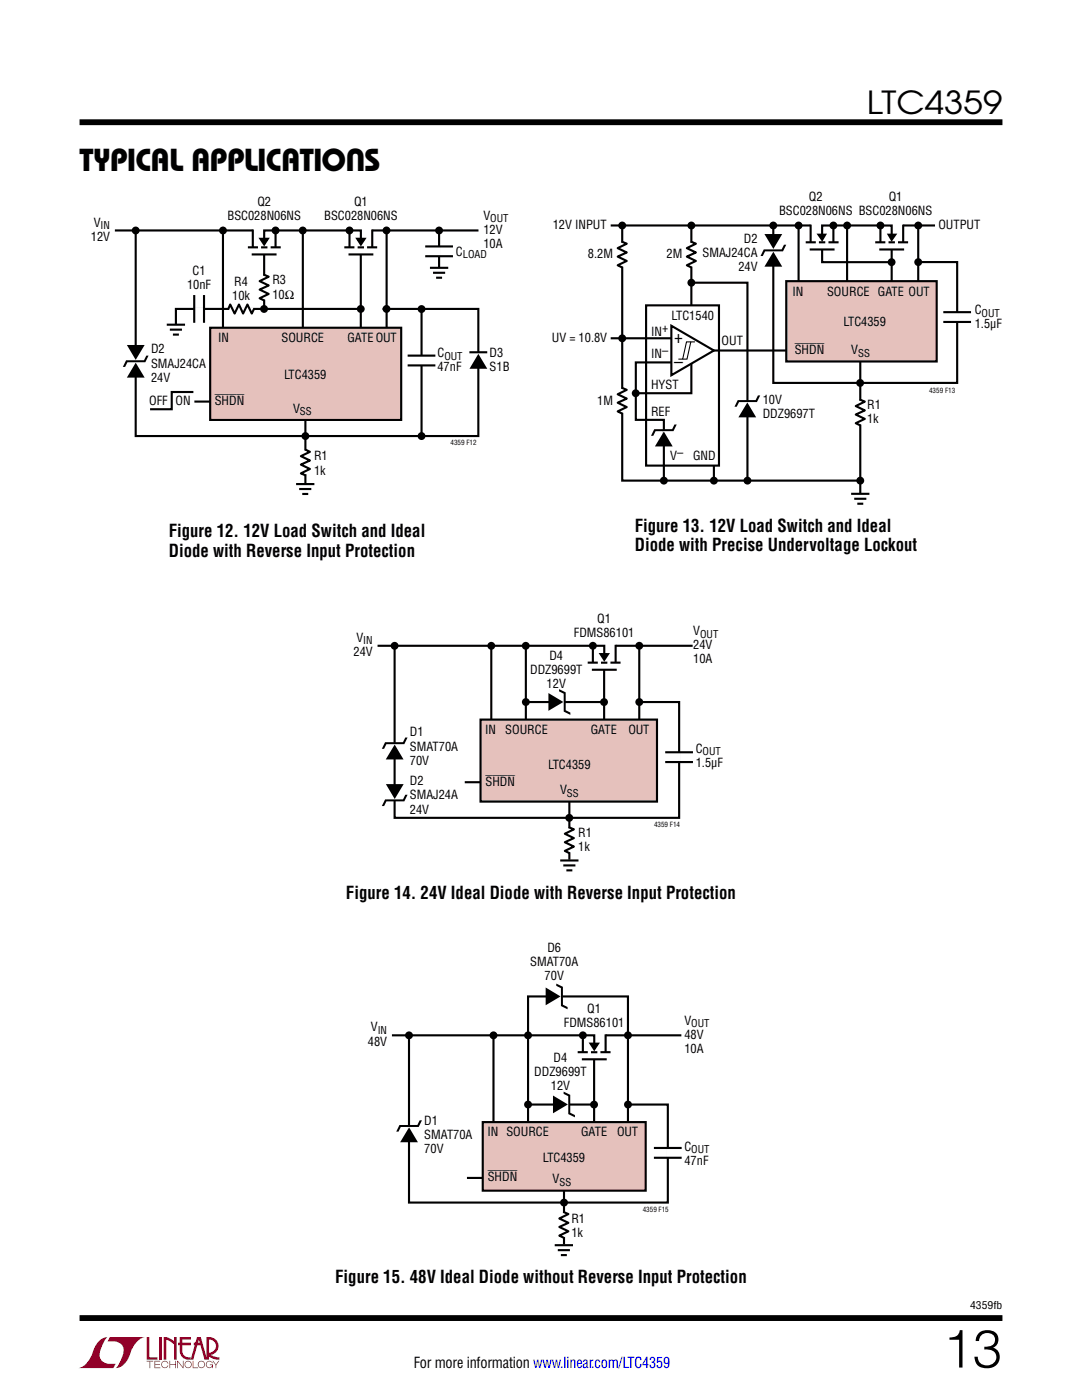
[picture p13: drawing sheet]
<svg xmlns="http://www.w3.org/2000/svg" width="216mm" height="279mm" viewBox="0 0 216 279" stroke-linecap="round" stroke-linejoin="round" font-family="sans-serif">
<defs><g id="words">
<text font-size="10.6" x="188.2" y="272.9">13</text>
<g font-size="6.3">
<text x="173" y="22.8">LTC4359</text>
<text x="15.9" y="34.1">Typical Applications</text>
</g>
<g font-size="3.5">
<text x="134.5" y="68.4">+</text>
<text x="134.5" y="73.4">–</text>
<text x="33.7" y="107.2">Figure 12. 12V Load Switch and Ideal</text>
<text x="126.7" y="106.1">Figure 13. 12V Load Switch and Ideal</text>
<text x="33.7" y="111.1">Diode with Reverse Input Protection</text>
<text x="126.7" y="110">Diode with Precise Undervoltage Lockout</text>
<text x="69" y="179.3">Figure 14. 24V Ideal Diode with Reverse Input Protection</text>
<text x="66.9" y="256">Figure 15. 48V Ideal Diode without Reverse Input Protection</text>
</g>
<text font-size="3" x="82.5" y="273.1">For more information www.linear.com/LTC4359</text>
<g font-size="2.5">
<text x="51.4" y="41.1">Q2</text>
<text x="70.7" y="41.1">Q1</text>
<text x="161.4" y="40.1">Q2</text>
<text x="177.3" y="40.1">Q1</text>
<text x="18.7" y="45.2">V</text>
<text x="45.4" y="43.9">BSC028N06NS</text>
<text x="64.7" y="43.9">BSC028N06NS</text>
<text x="96.5" y="43.9">V</text>
<text x="96.5" y="46.7">12V</text>
<text x="110.3" y="45.8">12V INPUT</text>
<text x="155.4" y="42.9">BSC028N06NS BSC028N06NS</text>
<text x="187.2" y="45.8">OUTPUT</text>
<text x="18.1" y="48">12V</text>
<text x="91" y="51">C</text>
<text x="96.5" y="49.5">10A</text>
<text x="117.3" y="51.6">8.2M</text>
<text x="133" y="51.6">2M</text>
<text x="140.2" y="51.2">SMAJ24CA</text>
<text x="148.4" y="48.4">D2</text>
<text x="37.3" y="57.6">10nF</text>
<text x="38.4" y="54.8">C1</text>
<text x="46.3" y="59.8">10k</text>
<text x="46.7" y="57">R4</text>
<text x="54.3" y="56.8">R3</text>
<text x="54.3" y="59.6">10Ω</text>
<text x="147.3" y="54.1">24V</text>
<text x="158.1" y="59">IN</text>
<text x="165" y="59">SOURCE GATE OUT</text>
<text x="134" y="63.8">LTC1540</text>
<text x="168.3" y="65">LTC4359</text>
<text x="194.5" y="65.5">1.5µF</text>
<text x="194.5" y="62.7">C</text>
<text x="30.1" y="70.5">D2</text>
<text x="43.5" y="68.3">IN</text>
<text x="56.2" y="68.3">SOURCE</text>
<text x="69.3" y="68.3">GATE OUT</text>
<text x="87.3" y="71.3">C</text>
<text x="97.7" y="71.3">D3</text>
<text x="110.1" y="68.3">UV = 10.8V</text>
<text x="129.9" y="67">IN</text>
<text x="129.9" y="71.5">IN</text>
<text x="132.1" y="66.3">+</text>
<text x="132.1" y="70.8">–</text>
<text x="144" y="68.9">OUT</text>
<text x="158.6" y="70.7">SHDN</text>
<text x="169.9" y="70.7">V</text>
<text x="30.1" y="73.3">SMAJ24CA</text>
<text x="30.1" y="76.2">24V</text>
<text x="56.7" y="75.6">LTC4359</text>
<text x="87.3" y="74.1">47nF</text>
<text x="97.7" y="74.1">S1B</text>
<text x="129.9" y="77.7">HYST</text>
<text x="29.8" y="80.9">OFF</text>
<text x="35" y="80.9">ON</text>
<text x="42.8" y="80.8">SHDN</text>
<text x="58.5" y="82.4">V</text>
<text x="119.2" y="80.7">1M</text>
<text x="129.9" y="83">REF</text>
<text x="152.2" y="80.6">10V</text>
<text x="152.2" y="83.4">DDZ9697T</text>
<text x="173" y="81.7">R1</text>
<text x="173" y="84.5">1k</text>
<text x="62.7" y="91.9">R1</text>
<text x="62.7" y="94.7">1k</text>
<text x="133.7" y="91.9">V</text>
<text x="135.1" y="91.2">–</text>
<text x="138.3" y="91.9">GND</text>
<text x="119.2" y="124.3">Q1</text>
<text x="70.5" y="130.9">24V</text>
<text x="71.1" y="128.1">V</text>
<text x="109.6" y="131.6">D4</text>
<text x="114.5" y="127.2">FDMS86101</text>
<text x="138.3" y="126.7">V</text>
<text x="138.3" y="129.6">24V</text>
<text x="105.8" y="134.4">DDZ9699T</text>
<text x="109.1" y="137.3">12V</text>
<text x="138.3" y="132.4">10A</text>
<text x="81.8" y="147">D1</text>
<text x="81.8" y="149.8">SMAT70A</text>
<text x="96.8" y="146.5">IN</text>
<text x="100.8" y="146.5">SOURCE</text>
<text x="117.9" y="146.5">GATE</text>
<text x="125.4" y="146.5">OUT</text>
<text x="81.8" y="152.6">70V</text>
<text x="109.4" y="153.4">LTC4359</text>
<text x="138.8" y="150.2">C</text>
<text x="138.8" y="153.1">1.5µF</text>
<text x="81.8" y="156.7">D2</text>
<text x="81.8" y="159.5">SMAJ24A</text>
<text x="96.9" y="156.8">SHDN</text>
<text x="111.7" y="158.5">V</text>
<text x="81.8" y="162.4">24V</text>
<text x="115.4" y="167">R1</text>
<text x="115.4" y="169.8">1k</text>
<text x="109.2" y="190">D6</text>
<text x="105.8" y="192.8">SMAT70A</text>
<text x="108.7" y="195.6">70V</text>
<text x="117.2" y="202.1">Q1</text>
<text x="73.4" y="208.7">48V</text>
<text x="74" y="205.8">V</text>
<text x="112.5" y="204.9">FDMS86101</text>
<text x="136.6" y="204.5">V</text>
<text x="136.6" y="207.3">48V</text>
<text x="106.6" y="214.7">DDZ9699T</text>
<text x="110.5" y="211.9">D4</text>
<text x="136.6" y="210.1">10A</text>
<text x="109.9" y="217.5">12V</text>
<text x="84.7" y="224.4">D1</text>
<text x="84.7" y="227.3">SMAT70A</text>
<text x="97.2" y="226.8">IN SOURCE</text>
<text x="115.9" y="226.8">GATE</text>
<text x="123.2" y="226.8">OUT</text>
<text x="84.7" y="230.1">70V</text>
<text x="108.3" y="231.9">LTC4359</text>
<text x="136.6" y="229.6">C</text>
<text x="136.6" y="232.4">47nF</text>
<text x="97.3" y="235.7">SHDN</text>
<text x="110.3" y="236.2">V</text>
<text x="114" y="244">R1</text>
<text x="114" y="246.9">1k</text>
</g>
<g font-size="2.1">
<text x="20.1" y="45.7">IN</text>
<text x="97.8" y="44.4">OUT</text>
<text x="92.4" y="51.6">LOAD</text>
<text x="195.9" y="63.2">OUT</text>
<text x="88.7" y="71.8">OUT</text>
<text x="171.2" y="71.2">SS</text>
<text x="59.9" y="82.9">SS</text>
<text x="72.5" y="128.6">IN</text>
<text x="139.7" y="127.3">OUT</text>
<text x="140.2" y="150.8">OUT</text>
<text x="113.1" y="159.1">SS</text>
<text x="75.4" y="206.4">IN</text>
<text x="137.9" y="205">OUT</text>
<text x="137.9" y="230.1">OUT</text>
<text x="111.7" y="236.7">SS</text>
<text x="193.6" y="261.2">4359fb</text>
</g>
<g font-size="1.4">
<text x="185.4" y="78.5">4359 F13</text>
<text x="89.9" y="88.9">4359 F12</text>
<text x="130.5" y="165.1">4359 F14</text>
<text x="128.2" y="241.9">4359 F15</text>
</g>
</g></defs>
<g fill="#910028">
<path d="M29.3 266.8h.5v4.1h1.6v.5h-2.1z"/>
<path d="M20 267.4l1-.5h.5h-.1a6.2 6.2 0 0 0-1.5 4 2.58 2.58 0 0 0 3.2 1.3l-.5 .8h-7a4.9 4.9 0 0 0 3.1-3.8l.4-.7z"/>
<path d="M21.9 266.9h7a4.9 4.9 0 0 0-3.1 3.7 3.2 3.2 0 0 1-2.7 2.4h.1a6.2 6.2 0 0 0 1.4-4.1 2.58 2.58 0 0 0-3.1-1.2z"/>
<path d="M31.8 266.8h.5v4.6h-.5z"/>
<path d="M32.7 266.8l1 .2 1 .7v-.9h.5v4.6h-.5v-3.1l-1.5-.9v4h-.5z"/>
<path d="M29.3 271.6h1.3v.1h-.6v1.3h-.2v-1.3h-.5z"/>
<path d="M30.8 271.6h1.2v.1h-1v.5h.9v.2h-.9v.5h1v.1h-1.2z"/>
<path d="M33.8 271.6h.2v.6h1v-.6h.1v1.4h-.1v-.6h-1v.6h-.2z"/>
<path d="M35.4 271.6h.1l1 1.2v-1.2h.1v1.4l-1.1-1.2v1.2h-.1z"/>
<path d="M38.5 271.6h.1v1.3h.9v.1h-1z"/>
<path d="M42.4 271.6h.1l.6 .7 .5-.7h.2l-.7 .8v.6h-.1v-.6z"/>
<path d="M35.9 266.8h2.2v.5h-1.7v.7h1.7v.5h-1.7v1.1a1.32 1.32 0 0 0 1.6 1.3v.5l1.3-4.6h.8l1.1 4.1v-4.1a1.84 1.84 0 0 1 2.3 1.4 1.84 1.84 0 0 1-1.4 2.2l.7 .4 1 .1v.5l-1.2-.2-1.1-.6v-.6a1.34 1.34 0 0 0 1.6-1.2 1.34 1.34 0 0 0-1.4-1.5v4.1h-.9l-.8-2.9h-1.3v-.5h1.2l-.2-.7-1.1 4.1a2.06 2.06 0 0 1-2.7-1.3v-1.6h-.4v-.5h.4z"/>
<path d="M37 271.8a.72 .72 0 0 1 1.2 .1 .72 .72 0 0 1-.4 1.1 .72 .72 0 0 1-1-.7h.2a.59 .59 0 0 0 .8 .5 .59 .59 0 0 0 .2-.9 .59 .59 0 0 0-1 .2v.2h-.2z"/>
<path d="M39.7 271.8a.72 .72 0 0 1 1.1 .1 .72 .72 0 0 1-.4 1.1 .72 .72 0 0 1-.9-.7h.1a.59 .59 0 0 0 .8 .5 .59 .59 0 0 0 .2-.9 .59 .59 0 0 0-1 .2v.2h-.1z"/>
<path d="M41.3 271.8a.72 .72 0 0 1 1.2 .2h-.2a.59 .59 0 0 0-.9-.1 .59 .59 0 0 0 .1 .9 .59 .59 0 0 0 .9-.4h-.5v-.1h.6v.7h-.1v-.3a.73 .73 0 0 1-1.1 .2 .73 .73 0 0 1 0-1.1z"/>
<path d="M32.4 271.8a.71 .71 0 0 1 1.2 .3h-.1a.59 .59 0 0 0-.9-.3 .59 .59 0 0 0-.1 1 .59 .59 0 0 0 .9-.3h.2a.73 .73 0 0 1-1.1 .4 .73 .73 0 0 1-.1-1.1z"/>
</g>
<path d="M15.9 24.4h184.1M15.9 263h184.1" fill="none" stroke="#000" stroke-width="1.2" stroke-linecap="butt"/>
<path d="M22.9 46h72.6M52.7 50.8v10.9M87.6 46v8.6M72 61.7h-36.9v3.1M84.1 61.7v25.3M60.9 83.8v12.7" fill="none" stroke="#000" stroke-width=".42"/>
<path d="M41.9 65.4h38.2v18.4h-38.2z" fill="#e5c1bc"/>
<g fill="none" stroke="#000" stroke-width=".42">
<path d="M27.1 46v41h68.3v-25.3h-19M38.8 58.9v5.5M40.7 58.9v5.5M44.5 46v19.4M49.5 49.4h2M50.2 50.8h5M50.4 45.8v3.5M52.1 49.4h1.3M52.6 54.8l1 .4-1.8 .9 1.8 .9-1.8 .8 1.8 .9-1.8 .8 1 .5M54 49.4h2M55 46h-2.3v2.3M55 45.8v3.5"/>
<path d="M60.4 46v19.4M68.7 49.4h2M69.5 50.8h5M69.7 45.8v3.5M69.7 46h2.3v2.3M71.4 49.4h1.2M72 50.8v14.6M73.2 49.4h2.1M74.3 45.8v3.5M77.1 46v19.4M84.8 49.2h5.6M84.8 51.1h5.6"/>
<path d="M85.8 53.5h3.6M86.4 54.4h2.4M87 55.4h1.2M169 45v11.7M171.7 56.7v41.9M33.3 64.8h3.6M33.9 65.8h2.4M34.5 66.8h1.2M38.6 78.2h-4.3v3.5h-4.4M41.9 65.4h38.2v18.4h-38.2zM50.7 61.6l-.5 1-.8-1.8-.9 1.8-.8-1.8-.9 1.8-.9-1.8-.4 1M81.3 71h5.6"/>
<path d="M81.3 72.9h5.6M97.2 70.3h-3.5M38.8 80.1h3.1M59.1 96.6h3.6M59.7 97.6h2.4M60.3 98.6h1.2M60.9 89.7l.9 .5-1.8 .8 1.8 .9-1.8 .8 1.8 .9-1.8 .9 1.1 .4"/>
</g>
<g fill="#000">
<path d="M52 47.7h1.4l-.7 1zM71.3 47.7h1.4l-.7 1zM25.2 71.9h3.5l.5-.9h.4l-.6 1.3h-3.6l-.4 .9h-.5zM25.3 68.8h3.6l-1.8 3zM27.1 72.4l1.8 3h-3.6zM95.4 70.6l1.8 3h-3.5z"/>
<circle cx="27.1" cy="46" r=".79"/>
<circle cx="44.5" cy="46" r=".79"/>
<circle cx="55" cy="46" r=".79"/>
<circle cx="60.4" cy="46" r=".79"/>
<circle cx="69.7" cy="46" r=".79"/>
<circle cx="77.1" cy="46" r=".79"/>
<circle cx="87.6" cy="46" r=".79"/>
<circle cx="52.7" cy="61.7" r=".79"/>
<circle cx="72" cy="61.7" r=".79"/>
<circle cx="77.1" cy="61.7" r=".79"/>
<circle cx="84.1" cy="61.7" r=".79"/>
<circle cx="60.9" cy="87" r=".79"/>
<circle cx="84.1" cy="87" r=".79"/>
</g>
<path d="M50.4 46h4.6M69.7 46h4.6" fill="none" stroke="#fff" stroke-width="1.1" stroke-linecap="butt"/>
<path d="M52 47.7h1.4l-.7 1zM71.3 47.7h1.4l-.7 1z" fill="none" stroke="#000" stroke-width=".49"/>
<path d="M52.7 55v4.8M87.6 49.2v1.9M27.1 70.9v2.2M38.8 61.7h1.9M45.7 61.7h4.8M84.1 71v1.9M95.5 70.3v2.4M60.9 89.9v4.8" fill="none" stroke="#fff" stroke-width=".71" stroke-linecap="butt"/>
<path d="M87.6 53.5v2.2M35.1 64.8v2.2M60.9 96.6v2.2" fill="none" stroke="#fff" stroke-width=".97" stroke-linecap="butt"/>
<path d="M156.9 56.1h30v16h-30z" fill="#e5c1bc"/>
<path d="M156.9 56.1h30v16h-30z" fill="none" stroke="#000" stroke-width=".42"/>
<path d="M128.9 60.9h14.6v32h-14.6z" fill="#fff"/>
<g fill="none" stroke="#000" stroke-width=".42">
<path d="M121.9 45h64.7M124 48.2l1.1 .4-1.8 .9 1.8 .9-1.8 .8 1.8 .9-1.8 .8 .9 .5M124.2 45v50.9h47.4M137.8 48.2l1.1 .4-1.8 .9 1.8 .9-1.8 .8 1.8 .9-1.8 .8 .9 .5M138 45v15.9M138 56.4h11.1v39.5M159.3 45v11.1M160.8 48.4h2M161.6 49.8h4.9M161.8 44.8v3.6M163.4 48.4h1.3M164 49.8v2.5h13.9"/>
<path d="M165.3 48.4h2M166.3 44.8v3.6M166.3 45h-2.3v2.3M174.6 48.4h2.1M175.4 49.8h5M175.7 45h2.2v2.3M175.7 44.8v3.6M177.3 48.4h1.3M177.9 49.8v6.3M179.2 48.4h2M180.2 44.8v3.6M183.2 45v11.1"/>
<path d="M121.9 67.5h13.4M124 77.4l1.1 .4-1.8 .9 1.8 .9-1.8 .8 1.8 .8-1.8 .9 .9 .5M128.9 60.9h14.6v32h-14.6zM142.3 70h14.6M171.5 79.7l1.1 .5-1.8 .8 1.8 .9-1.8 .8 1.8 .9-1.8 .9 .9 .4"/>
</g>
<g fill="#000">
<path d="M163.4 46.9h1.2l-.6 .9zM177.4 46.9h1.2l-.7 .9zM147.2 79.9l3.6-.1 .4-.9h.5l-.7 1.3h-3.5l-.5 1h-.4zM149.1 80.3l1.8 3h-3.6z"/>
<circle cx="124.2" cy="45" r=".79"/>
<circle cx="138" cy="56.4" r=".79"/>
<circle cx="138" cy="45" r=".79"/>
<circle cx="154.3" cy="45" r=".79"/>
<circle cx="159.3" cy="45" r=".79"/>
<circle cx="166.3" cy="45" r=".79"/>
<circle cx="169" cy="45" r=".79"/>
<circle cx="175.7" cy="45" r=".79"/>
<circle cx="177.9" cy="52.3" r=".79"/>
<circle cx="183.2" cy="52.3" r=".79"/>
<circle cx="183.2" cy="45" r=".79"/>
<circle cx="124.2" cy="67.5" r=".79"/>
<circle cx="132.5" cy="95.9" r=".79"/>
<circle cx="149.1" cy="95.9" r=".79"/>
<circle cx="171.7" cy="95.9" r=".79"/>
</g>
<path d="M124.2 48.4v4.8M138 48.4v4.8M161.8 45h4.5M175.7 45h4.5M124.2 77.6v4.8M149.1 80v2.2M171.7 79.9v4.9" fill="none" stroke="#fff" stroke-width=".71" stroke-linecap="butt"/>
<path d="M163.4 46.9h1.2l-.6 .9zM177.4 46.9h1.2l-.7 .9z" fill="none" stroke="#000" stroke-width=".49"/>
<path d="M134 65l8.5 5-8.5 4.9z" fill="#fff"/>
<path d="M154.3 45v31.4h36.7v-24.1h-7.8M133.9 72.3h-7v11.5h5.6v12.1M134 65l8.5 5-8.5 4.9zM138 72.6v5.9h-11.1M188.2 62.3h5.6M188.2 64.3h5.6M142.4 92.9v3M169.8 98.6h3.7M170.5 99.5h2.4M171.1 100.5h1.2M75.3 128.9h62.9M113.6 160v11.6" fill="none" stroke="#000" stroke-width=".42"/>
<path d="M137.8 68.2h-.8l-.8 3.5h-.8M138.7 68.2h-.9l-.7 3.5h-.9" fill="none" stroke="#000" stroke-width=".21"/>
<g fill="#000">
<path d="M154.3 50.2l1.8 3h-3.6zM152.5 46.7h3.6l-1.8 3zM152.4 49.8h3.6l.4-1h.5l-.7 1.4h-3.5l-.5 .9h-.4zM132.5 86.1l1.7 3h-3.5zM130.5 85.7l3.6-.1 .5-.9h.4l-.6 1.3-3.6 .1-.4 .9h-.5z"/>
<circle cx="126.9" cy="78.5" r=".79"/>
<circle cx="171.6" cy="76.4" r=".79"/>
<circle cx="142.4" cy="95.9" r=".79"/>
</g>
<path d="M132.5 85.8v2.2" fill="none" stroke="#fff" stroke-width=".53"/>
<path d="M171.7 98.6v2.2" fill="none" stroke="#fff" stroke-width=".97" stroke-linecap="butt"/>
<path d="M154.3 49v2.2M191 62.3v1.9" fill="none" stroke="#fff" stroke-width=".71" stroke-linecap="butt"/>
<path d="M95.9 143.6h35.2v16.4h-35.2z" fill="#e5c1bc"/>
<g fill="none" stroke="#000" stroke-width=".42">
<path d="M78.7 128.9v34.3h56.8v-23.1h-7.9M98 128.9v14.7M104.9 128.9v14.7M117.3 132.2h2M118.1 133.7h5M118.3 128.9h2.3v2.3M118.3 128.7v3.5M119.9 132.3h1.3M120.5 133.7v9.9M121.8 132.2h2M122.8 128.7v3.5M127.6 128.9v14.7"/>
<path d="M92.7 156.1h3.2M95.9 143.6h35.2v16.4h-35.2zM105.1 140.1h15.4M132.7 150.1h5.6M132.7 152.1h5.6M111.8 171.7h3.6M112.4 172.7h2.4M113 173.7h1.2M113.5 165.1l1 .4-1.8 .9 1.8 .9-1.8 .8 1.8 .9-1.8 .8 1 .5M78.2 206.6h57.8M125.3 206.4v-7.5h-19.9v25.1M112.5 237.6v10.8"/>
</g>
<g fill="#000">
<path d="M119.9 130.6h1.4l-.7 1zM78.8 148.6l1.7 3h-3.5zM77 156.5h3.5l-1.7 3zM76.8 148.1h3.6l.5-.9h.4l-.6 1.3h-3.6l-.5 .9h-.4zM109.4 138.3l3 1.8-3 1.8zM111.6 137.5l1.3 .7v3.6l.9 .4v.5l-1.3-.7v-3.6l-.9-.4zM76.8 159.5h3.6l.5-.9h.4l-.6 1.3h-3.6l-.5 1h-.4z"/>
<circle cx="78.7" cy="128.9" r=".79"/>
<circle cx="98" cy="128.9" r=".79"/>
<circle cx="104.9" cy="128.9" r=".79"/>
<circle cx="118.3" cy="128.9" r=".79"/>
<circle cx="127.6" cy="128.9" r=".79"/>
<circle cx="104.9" cy="140.1" r=".79"/>
<circle cx="120.5" cy="140.1" r=".79"/>
<circle cx="127.6" cy="140.1" r=".79"/>
<circle cx="113.6" cy="163.2" r=".79"/>
</g>
<path d="M118.3 128.9h4.6" fill="none" stroke="#fff" stroke-width="1.1" stroke-linecap="butt"/>
<path d="M119.9 130.6h1.4l-.7 1z" fill="none" stroke="#000" stroke-width=".49"/>
<path d="M78.8 157.6v2.2M78.8 148.2v2.3M110.5 140.1h2.3M135.5 150.2v1.9M113.6 165.3v4.8" fill="none" stroke="#fff" stroke-width=".71" stroke-linecap="butt"/>
<path d="M113.6 171.7v2.3" fill="none" stroke="#fff" stroke-width=".97" stroke-linecap="butt"/>
<path d="M96.3 223.9h32.5v13.7h-32.5z" fill="#e5c1bc"/>
<g fill="none" stroke="#000" stroke-width=".42">
<path d="M81.6 206.6v33.4h51.7v-19.6h-8M98.5 206.6v17.4M115.3 210h2M116.1 211.4h5M116.3 206.6h2.3v2.4M116.3 206.4v3.6M117.9 210h1.3M118.5 211.4v12.6M119.8 210h2M120.8 206.4v3.6M125.3 206.6v17.4M93.2 235.1h3.1"/>
<path d="M96.3 223.9h32.5v13.7h-32.5zM105.4 220.4h13.1M130.5 229.1h5.5M130.5 231.1h5.5M110.7 248.5h3.6M111.3 249.5h2.4M111.9 250.5h1.2M112.4 241.9l1 .4-1.8 .9 1.8 .8-1.8 .9 1.8 .8-1.8 .9 1 .5"/>
</g>
<g fill="#000">
<path d="M108.9 197.1l3 1.8-3 1.7zM111 196.3l1.3 .6v3.6l1 .5v.4l-1.4-.6v-3.6l-.9-.5zM117.9 208.3h1.4l-.7 1.1zM81.6 225l1.8 3h-3.6zM79.7 224.5h3.6l.4-.9h.5l-.7 1.3h-3.5l-.5 .9h-.4zM110.3 218.6l3 1.8-3 1.8zM112.5 217.9l1.3 .6v3.6l.9 .4v.5l-1.3-.7v-3.5l-.9-.5z"/>
<circle cx="81.6" cy="206.6" r=".79"/>
<circle cx="98.5" cy="206.6" r=".79"/>
<circle cx="105.4" cy="206.6" r=".79"/>
<circle cx="116.3" cy="206.6" r=".79"/>
<circle cx="125.3" cy="206.6" r=".79"/>
<circle cx="105.4" cy="220.4" r=".79"/>
<circle cx="118.5" cy="220.4" r=".79"/>
<circle cx="125.3" cy="220.4" r=".79"/>
<circle cx="112.5" cy="240" r=".79"/>
</g>
<path d="M116.3 206.6h4.6" fill="none" stroke="#fff" stroke-width="1.1" stroke-linecap="butt"/>
<path d="M117.9 208.3h1.4l-.7 1.1z" fill="none" stroke="#000" stroke-width=".49"/>
<path d="M110 198.9h2.2M81.6 224.6v2.2M111.5 220.4h2.2M133.3 229.1v2M112.5 242.1v4.8" fill="none" stroke="#fff" stroke-width=".71" stroke-linecap="butt"/>
<path d="M112.5 248.5v2.1" fill="none" stroke="#fff" stroke-width=".97" stroke-linecap="butt"/>
<use href="#words"/>
</svg>
